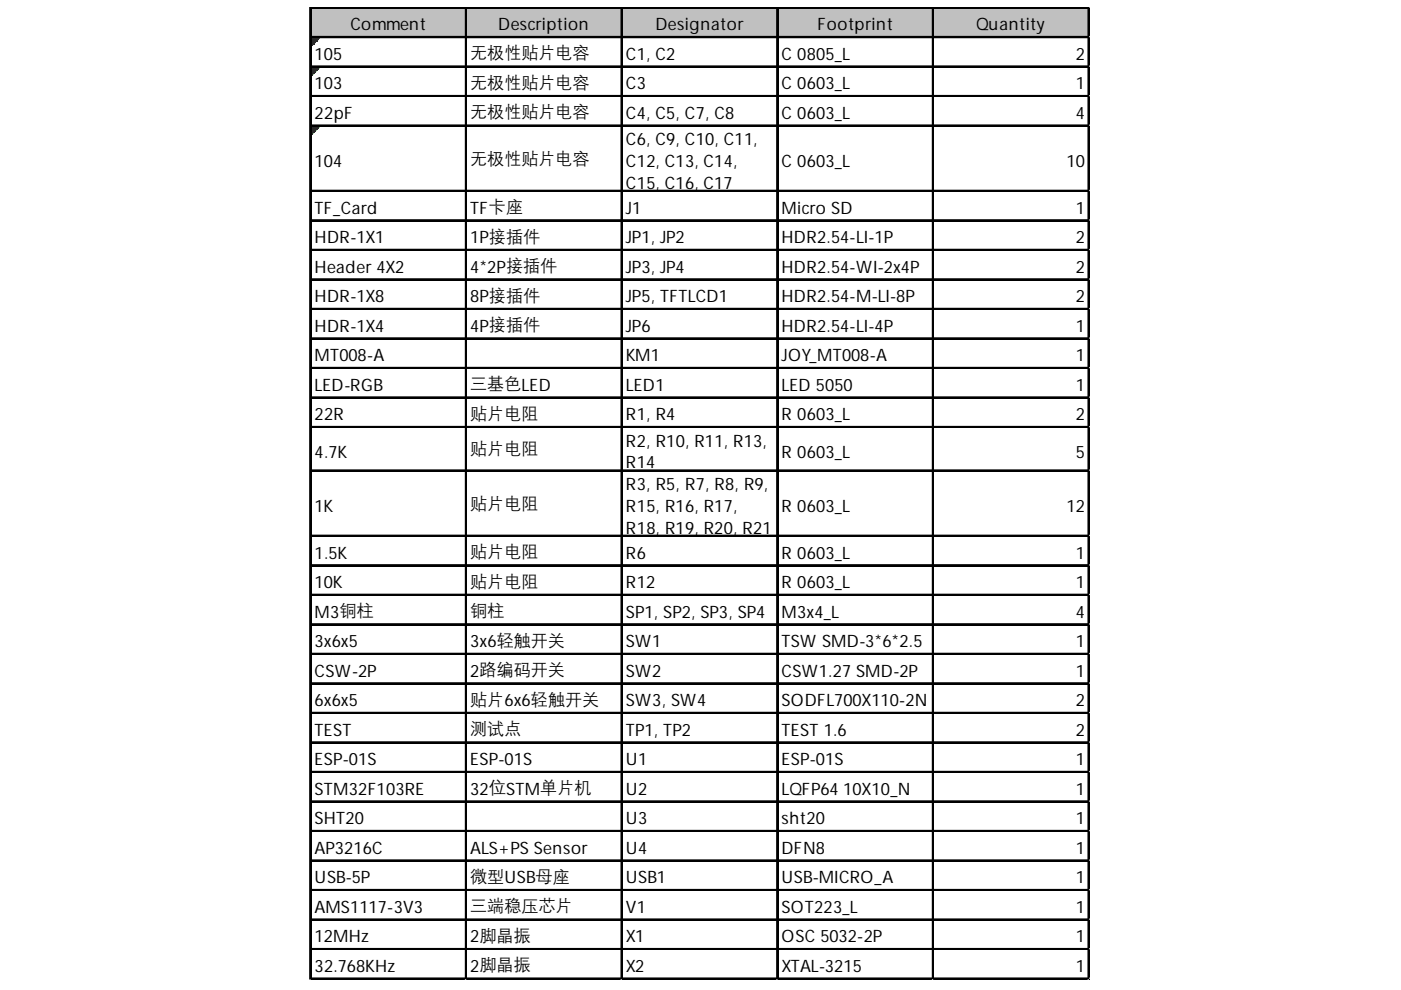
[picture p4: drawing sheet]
<svg xmlns="http://www.w3.org/2000/svg" width="297mm" height="210mm" viewBox="0 0 297 210" stroke-linecap="round" stroke-linejoin="round" font-family="sans-serif">
<defs><g id="words">
<g font-size="3.6">
<text x="74.3" y="6.4">Comment</text>
<text x="105.6" y="6.4">Description</text>
<text x="139" y="6.4">Designator</text>
<text x="173.3" y="6.4">Footprint</text>
<text x="207" y="6.4">Quantity</text>
<text x="66.7" y="12.7">105</text>
<text x="99.7" y="12.4">无极性贴片电容</text>
<text x="132.7" y="12.7">C1, C2</text>
<text x="165.7" y="12.7">C 0805_L</text>
<text x="228.1" y="12.7">2</text>
<text x="66.7" y="18.9">103</text>
<text x="99.7" y="18.6">无极性贴片电容</text>
<text x="132.7" y="18.9">C3</text>
<text x="165.7" y="18.9">C 0603_L</text>
<text x="228.1" y="18.9">1</text>
<text x="66.7" y="25.2">22pF</text>
<text x="99.7" y="24.9">无极性贴片电容</text>
<text x="132.7" y="25.2">C4, C5, C7, C8</text>
<text x="165.7" y="25.2">C 0603_L</text>
<text x="228.1" y="25.2">4</text>
<text x="66.7" y="35.4">104</text>
<text x="99.7" y="34.8">无极性贴片电容</text>
<text x="132.7" y="30.8">C6, C9, C10, C11,</text>
<text x="132.7" y="35.4">C12, C13, C14,</text>
<text x="165.7" y="35.4">C 0603_L</text>
<text x="226.1" y="35.4">10</text>
<text x="132.7" y="40">C15, C16, C17</text>
<text x="66.7" y="45.3">TF_Card</text>
<text x="99.7" y="45.3">TF卡座</text>
<text x="132.7" y="45.3">J1</text>
<text x="165.7" y="45.3">Micro SD</text>
<text x="228.1" y="45.3">1</text>
<text x="66.7" y="51.5">HDR-1X1</text>
<text x="99.7" y="51.5">1P接插件</text>
<text x="132.7" y="51.5">JP1, JP2</text>
<text x="165.7" y="51.5">HDR2.54-LI-1P</text>
<text x="228.1" y="51.5">2</text>
<text x="66.7" y="57.8">Header 4X2</text>
<text x="99.7" y="57.8">4*2P接插件</text>
<text x="132.7" y="57.8">JP3, JP4</text>
<text x="165.7" y="57.8">HDR2.54-WI-2x4P</text>
<text x="228.1" y="57.8">2</text>
<text x="66.7" y="64.1">HDR-1X8</text>
<text x="99.7" y="64.1">8P接插件</text>
<text x="132.7" y="64.1">JP5, TFTLCD1</text>
<text x="165.7" y="64.1">HDR2.54-M-LI-8P</text>
<text x="228.1" y="64.1">2</text>
<text x="66.7" y="70.3">HDR-1X4</text>
<text x="99.7" y="70.3">4P接插件</text>
<text x="132.7" y="70.3">JP6</text>
<text x="165.7" y="70.3">HDR2.54-LI-4P</text>
<text x="228.1" y="70.3">1</text>
<text x="66.7" y="76.6">MT008-A</text>
<text x="132.7" y="76.6">KM1</text>
<text x="165.7" y="76.6">JOY_MT008-A</text>
<text x="228.1" y="76.6">1</text>
<text x="66.7" y="82.8">LED-RGB</text>
<text x="99.7" y="82.5">三基色LED</text>
<text x="132.7" y="82.8">LED1</text>
<text x="165.7" y="82.8">LED 5050</text>
<text x="228.1" y="82.8">1</text>
<text x="66.7" y="89.1">22R</text>
<text x="99.7" y="88.8">贴片电阻</text>
<text x="132.7" y="89.1">R1, R4</text>
<text x="165.7" y="89.1">R 0603_L</text>
<text x="228.1" y="89.1">2</text>
<text x="132.7" y="94.7">R2, R10, R11, R13,</text>
<text x="66.7" y="97">4.7K</text>
<text x="99.7" y="96.4">贴片电阻</text>
<text x="132.7" y="99.3">R14</text>
<text x="165.7" y="97">R 0603_L</text>
<text x="228.1" y="97">5</text>
<text x="99.7" y="107.9">贴片电阻</text>
<text x="132.7" y="103.9">R3, R5, R7, R8, R9,</text>
<text x="66.7" y="108.5">1K</text>
<text x="132.7" y="108.5">R15, R16, R17,</text>
<text x="132.7" y="113.1">R18, R19, R20, R21</text>
<text x="165.7" y="108.5">R 0603_L</text>
<text x="226.1" y="108.5">12</text>
<text x="66.7" y="118.4">1.5K</text>
<text x="99.7" y="118.1">贴片电阻</text>
<text x="132.7" y="118.4">R6</text>
<text x="165.7" y="118.4">R 0603_L</text>
<text x="228.1" y="118.4">1</text>
<text x="66.7" y="124.7">10K</text>
<text x="99.7" y="124.4">贴片电阻</text>
<text x="132.7" y="124.7">R12</text>
<text x="165.7" y="124.7">R 0603_L</text>
<text x="228.1" y="124.7">1</text>
<text x="66.7" y="130.9">M3铜柱</text>
<text x="99.7" y="130.6">铜柱</text>
<text x="132.7" y="130.9">SP1, SP2, SP3, SP4</text>
<text x="165.7" y="130.9">M3x4_L</text>
<text x="228.1" y="130.9">4</text>
<text x="66.7" y="137.2">3x6x5</text>
<text x="99.7" y="137.2">3x6轻触开关</text>
<text x="132.7" y="137.2">SW1</text>
<text x="165.7" y="137.2">TSW SMD-3*6*2.5</text>
<text x="228.1" y="137.2">1</text>
<text x="66.7" y="143.5">CSW-2P</text>
<text x="99.7" y="143.5">2路编码开关</text>
<text x="132.7" y="143.5">SW2</text>
<text x="165.7" y="143.5">CSW1.27 SMD-2P</text>
<text x="228.1" y="143.5">1</text>
<text x="66.7" y="149.7">6x6x5</text>
<text x="99.7" y="149.4">贴片6x6轻触开关</text>
<text x="132.7" y="149.7">SW3, SW4</text>
<text x="165.7" y="149.7">SODFL700X110-2N</text>
<text x="228.1" y="149.7">2</text>
<text x="66.7" y="156">TEST</text>
<text x="99.7" y="155.7">测试点</text>
<text x="132.7" y="156">TP1, TP2</text>
<text x="165.7" y="156">TEST 1.6</text>
<text x="228.1" y="156">2</text>
<text x="66.7" y="162.2">ESP-01S</text>
<text x="99.7" y="162.2">ESP-01S</text>
<text x="132.7" y="162.2">U1</text>
<text x="165.7" y="162.2">ESP-01S</text>
<text x="228.1" y="162.2">1</text>
<text x="66.7" y="168.5">STM32F103RE</text>
<text x="99.7" y="168.5">32位STM单片机</text>
<text x="132.7" y="168.5">U2</text>
<text x="165.7" y="168.5">LQFP64 10X10_N</text>
<text x="228.1" y="168.5">1</text>
<text x="66.7" y="174.8">SHT20</text>
<text x="132.7" y="174.8">U3</text>
<text x="165.7" y="174.8">sht20</text>
<text x="228.1" y="174.8">1</text>
<text x="66.7" y="181">AP3216C</text>
<text x="99.7" y="181">ALS+PS Sensor</text>
<text x="132.7" y="181">U4</text>
<text x="165.7" y="181">DFN8</text>
<text x="228.1" y="181">1</text>
<text x="66.7" y="187.3">USB-5P</text>
<text x="99.7" y="187">微型USB母座</text>
<text x="132.7" y="187.3">USB1</text>
<text x="165.7" y="187.3">USB-MICRO_A</text>
<text x="228.1" y="187.3">1</text>
<text x="66.7" y="193.5">AMS1117-3V3</text>
<text x="99.7" y="193.2">三端稳压芯片</text>
<text x="132.7" y="193.5">V1</text>
<text x="165.7" y="193.5">SOT223_L</text>
<text x="228.1" y="193.5">1</text>
<text x="66.7" y="199.8">12MHz</text>
<text x="99.7" y="199.8">2脚晶振</text>
<text x="132.7" y="199.8">X1</text>
<text x="165.7" y="199.8">OSC 5032-2P</text>
<text x="228.1" y="199.8">1</text>
<text x="66.7" y="206">32.768KHz</text>
<text x="99.7" y="206">2脚晶振</text>
<text x="132.7" y="206">X2</text>
<text x="165.7" y="206">XTAL-3215</text>
<text x="228.1" y="206">1</text>
</g>
</g></defs>
<path d="M66 1.8h165.1v6.3h-165.1z" fill="#c0c0c0"/>
<path d="M66 8.1h1.7" fill="none" stroke="#008000" stroke-width=".33"/>
<path d="M66 8.1h1.7v.3h-1.7z" fill="#008000"/>
<path d="M66 8.4h1.4" fill="none" stroke="#008000" stroke-width=".33"/>
<path d="M66 8.4h1.4v.4h-1.4z" fill="#008000"/>
<path d="M66 8.8h1" fill="none" stroke="#008000" stroke-width=".33"/>
<path d="M66 8.8h1v.3h-1z" fill="#008000"/>
<path d="M66 9.1h.7" fill="none" stroke="#008000" stroke-width=".33"/>
<path d="M66 9.1h.7v.3h-.7z" fill="#008000"/>
<path d="M66 9.4h.4" fill="none" stroke="#008000" stroke-width=".33"/>
<path d="M66 9.4h.4v.3h-.4z" fill="#008000"/>
<path d="M66 14.4h1.7" fill="none" stroke="#008000" stroke-width=".33"/>
<path d="M66 14.4h1.7v.3h-1.7z" fill="#008000"/>
<path d="M66 14.7h1.4" fill="none" stroke="#008000" stroke-width=".33"/>
<path d="M66 14.7h1.4v.3h-1.4z" fill="#008000"/>
<path d="M66 15h1" fill="none" stroke="#008000" stroke-width=".33"/>
<path d="M66 15h1v.3h-1z" fill="#008000"/>
<path d="M66 15.3h.7" fill="none" stroke="#008000" stroke-width=".33"/>
<path d="M66 15.3h.7v.4h-.7z" fill="#008000"/>
<path d="M66 15.7h.4" fill="none" stroke="#008000" stroke-width=".33"/>
<path d="M66 15.7h.4v.3h-.4z" fill="#008000"/>
<path d="M66 26.9h1.7" fill="none" stroke="#008000" stroke-width=".33"/>
<path d="M66 26.9h1.7v.3h-1.7z" fill="#008000"/>
<path d="M66 27.2h1.4" fill="none" stroke="#008000" stroke-width=".33"/>
<path d="M66 27.2h1.4v.3h-1.4z" fill="#008000"/>
<path d="M66 27.5h1" fill="none" stroke="#008000" stroke-width=".33"/>
<path d="M66 27.5h1v.4h-1z" fill="#008000"/>
<path d="M66 27.9h.7" fill="none" stroke="#008000" stroke-width=".33"/>
<path d="M66 27.9h.7v.3h-.7z" fill="#008000"/>
<path d="M66 28.2h.4" fill="none" stroke="#008000" stroke-width=".33"/>
<path d="M66 28.2h.4v.3h-.4z" fill="#008000"/>
<g fill="none" stroke="#000" stroke-width=".33">
<path d="M65.7 1.5v206.2M65.9 1.5v206.2M66 1.5h165.1M66 1.7h165.1M66 7.8h165.1M66 7.9h165.1M66 14h165.1M66 14.2h165.1M98.7 1.8v205.9M98.9 1.8v205.9M131.7 1.8v205.9M131.9 1.8v205.9"/>
<path d="M164.7 1.8v205.9M164.9 1.8v205.9M197.7 1.8v205.9M197.9 1.8v205.9M230.7 1.8v205.9M230.9 1.8v205.9M66 20.3h165.1M66 20.5h165.1M66 26.5h165.1M66 26.7h165.1M66 40.4h165.1M66 40.5h165.1"/>
<path d="M66 46.6h165.1M66 46.8h165.1M66 52.9h165.1M66 53.1h165.1M66 59.2h165.1M66 59.3h165.1M66 65.4h165.1M66 65.6h165.1M66 71.7h165.1M66 71.8h165.1M66 77.9h165.1M66 78.1h165.1"/>
<path d="M66 84.2h165.1M66 84.4h165.1M66 90.5h165.1M66 90.6h165.1M66 99.7h165.1M66 99.8h165.1M66 113.5h165.1M66 113.7h165.1M66 119.8h165.1M66 119.9h165.1M66 126h165.1M66 126.2h165.1"/>
<path d="M66 132.3h165.1M66 132.5h165.1M66 138.6h165.1M66 138.7h165.1M66 144.8h165.1M66 145h165.1M66 151.1h165.1M66 151.2h165.1M66 157.3h165.1M66 157.5h165.1M66 163.6h165.1M66 163.8h165.1"/>
<path d="M66 169.9h165.1M66 170h165.1M66 176.1h165.1M66 176.3h165.1M66 182.4h165.1M66 182.5h165.1M66 188.6h165.1M66 188.8h165.1M66 194.9h165.1M66 195.1h165.1M66 201.1h165.1M66 201.3h165.1"/>
<path d="M66 207.4h165.1M66 207.6h165.1"/>
</g>
<path d="M65.7 207.7v.1" fill="none" stroke="#d4d4d4" stroke-width=".33"/>
<path d="M65.7 207.7l.3 .1z" fill="#d4d4d4"/>
<path d="M98.7 207.7v.1" fill="none" stroke="#d4d4d4" stroke-width=".33"/>
<path d="M98.7 207.7l.3 .1z" fill="#d4d4d4"/>
<path d="M131.7 207.7v.1" fill="none" stroke="#d4d4d4" stroke-width=".33"/>
<path d="M131.7 207.7l.3 .1z" fill="#d4d4d4"/>
<path d="M164.7 207.7v.1" fill="none" stroke="#d4d4d4" stroke-width=".33"/>
<path d="M164.7 207.7l.4 .1z" fill="#d4d4d4"/>
<path d="M197.7 207.7v.1" fill="none" stroke="#d4d4d4" stroke-width=".33"/>
<path d="M197.7 207.7l.4 .1z" fill="#d4d4d4"/>
<path d="M230.7 207.7v.1" fill="none" stroke="#d4d4d4" stroke-width=".33"/>
<path d="M230.7 207.7l.4 .1z" fill="#d4d4d4"/>
<path d="M231.1 1.5h.1" fill="none" stroke="#d4d4d4" stroke-width=".33"/>
<path d="M231.1 1.5v.3z" fill="#d4d4d4"/>
<path d="M231.1 7.8h.1" fill="none" stroke="#d4d4d4" stroke-width=".33"/>
<path d="M231.1 7.8v.3z" fill="#d4d4d4"/>
<path d="M231.1 14h.1" fill="none" stroke="#d4d4d4" stroke-width=".33"/>
<path d="M231.1 14v.4z" fill="#d4d4d4"/>
<path d="M231.1 20.3h.1" fill="none" stroke="#d4d4d4" stroke-width=".33"/>
<path d="M231.1 20.3v.3z" fill="#d4d4d4"/>
<path d="M231.1 26.5h.1" fill="none" stroke="#d4d4d4" stroke-width=".33"/>
<path d="M231.1 26.5v.4z" fill="#d4d4d4"/>
<path d="M231.1 40.4h.1" fill="none" stroke="#d4d4d4" stroke-width=".33"/>
<path d="M231.1 40.4v.3z" fill="#d4d4d4"/>
<path d="M231.1 46.6h.1" fill="none" stroke="#d4d4d4" stroke-width=".33"/>
<path d="M231.1 46.6v.4z" fill="#d4d4d4"/>
<path d="M231.1 52.9h.1" fill="none" stroke="#d4d4d4" stroke-width=".33"/>
<path d="M231.1 52.9v.3z" fill="#d4d4d4"/>
<path d="M231.1 59.2h.1" fill="none" stroke="#d4d4d4" stroke-width=".33"/>
<path d="M231.1 59.2v.3z" fill="#d4d4d4"/>
<path d="M231.1 65.4h.1" fill="none" stroke="#d4d4d4" stroke-width=".33"/>
<path d="M231.1 65.4v.4z" fill="#d4d4d4"/>
<path d="M231.1 71.7h.1" fill="none" stroke="#d4d4d4" stroke-width=".33"/>
<path d="M231.1 71.7v.3z" fill="#d4d4d4"/>
<path d="M231.1 77.9h.1" fill="none" stroke="#d4d4d4" stroke-width=".33"/>
<path d="M231.1 77.9v.4z" fill="#d4d4d4"/>
<path d="M231.1 84.2h.1" fill="none" stroke="#d4d4d4" stroke-width=".33"/>
<path d="M231.1 84.2v.3z" fill="#d4d4d4"/>
<path d="M231.1 90.5h.1" fill="none" stroke="#d4d4d4" stroke-width=".33"/>
<path d="M231.1 90.5v.3z" fill="#d4d4d4"/>
<path d="M231.1 99.7h.1" fill="none" stroke="#d4d4d4" stroke-width=".33"/>
<path d="M231.1 99.7v.3z" fill="#d4d4d4"/>
<path d="M231.1 113.5h.1" fill="none" stroke="#d4d4d4" stroke-width=".33"/>
<path d="M231.1 113.5v.3z" fill="#d4d4d4"/>
<path d="M231.1 119.8h.1" fill="none" stroke="#d4d4d4" stroke-width=".33"/>
<path d="M231.1 119.8v.3z" fill="#d4d4d4"/>
<path d="M231.1 126h.1" fill="none" stroke="#d4d4d4" stroke-width=".33"/>
<path d="M231.1 126v.4z" fill="#d4d4d4"/>
<path d="M231.1 132.3h.1" fill="none" stroke="#d4d4d4" stroke-width=".33"/>
<path d="M231.1 132.3v.3z" fill="#d4d4d4"/>
<path d="M231.1 138.6h.1" fill="none" stroke="#d4d4d4" stroke-width=".33"/>
<path d="M231.1 138.6v.3z" fill="#d4d4d4"/>
<path d="M231.1 144.8h.1" fill="none" stroke="#d4d4d4" stroke-width=".33"/>
<path d="M231.1 144.8v.3z" fill="#d4d4d4"/>
<path d="M231.1 151.1h.1" fill="none" stroke="#d4d4d4" stroke-width=".33"/>
<path d="M231.1 151.1v.3z" fill="#d4d4d4"/>
<path d="M231.1 157.3h.1" fill="none" stroke="#d4d4d4" stroke-width=".33"/>
<path d="M231.1 157.3v.4z" fill="#d4d4d4"/>
<path d="M231.1 163.6h.1" fill="none" stroke="#d4d4d4" stroke-width=".33"/>
<path d="M231.1 163.6v.3z" fill="#d4d4d4"/>
<path d="M231.1 169.9h.1" fill="none" stroke="#d4d4d4" stroke-width=".33"/>
<path d="M231.1 169.9v.3z" fill="#d4d4d4"/>
<path d="M231.1 176.1h.1" fill="none" stroke="#d4d4d4" stroke-width=".33"/>
<path d="M231.1 176.1v.3z" fill="#d4d4d4"/>
<path d="M231.1 182.4h.1" fill="none" stroke="#d4d4d4" stroke-width=".33"/>
<path d="M231.1 182.4v.3z" fill="#d4d4d4"/>
<path d="M231.1 188.6h.1" fill="none" stroke="#d4d4d4" stroke-width=".33"/>
<path d="M231.1 188.6v.4z" fill="#d4d4d4"/>
<path d="M231.1 194.9h.1" fill="none" stroke="#d4d4d4" stroke-width=".33"/>
<path d="M231.1 194.9v.3z" fill="#d4d4d4"/>
<path d="M231.1 201.1h.1" fill="none" stroke="#d4d4d4" stroke-width=".33"/>
<path d="M231.1 201.1v.4z" fill="#d4d4d4"/>
<path d="M231.1 207.4h.1" fill="none" stroke="#d4d4d4" stroke-width=".33"/>
<path d="M231.1 207.4v.3z" fill="#d4d4d4"/>
<use href="#words"/>
</svg>
